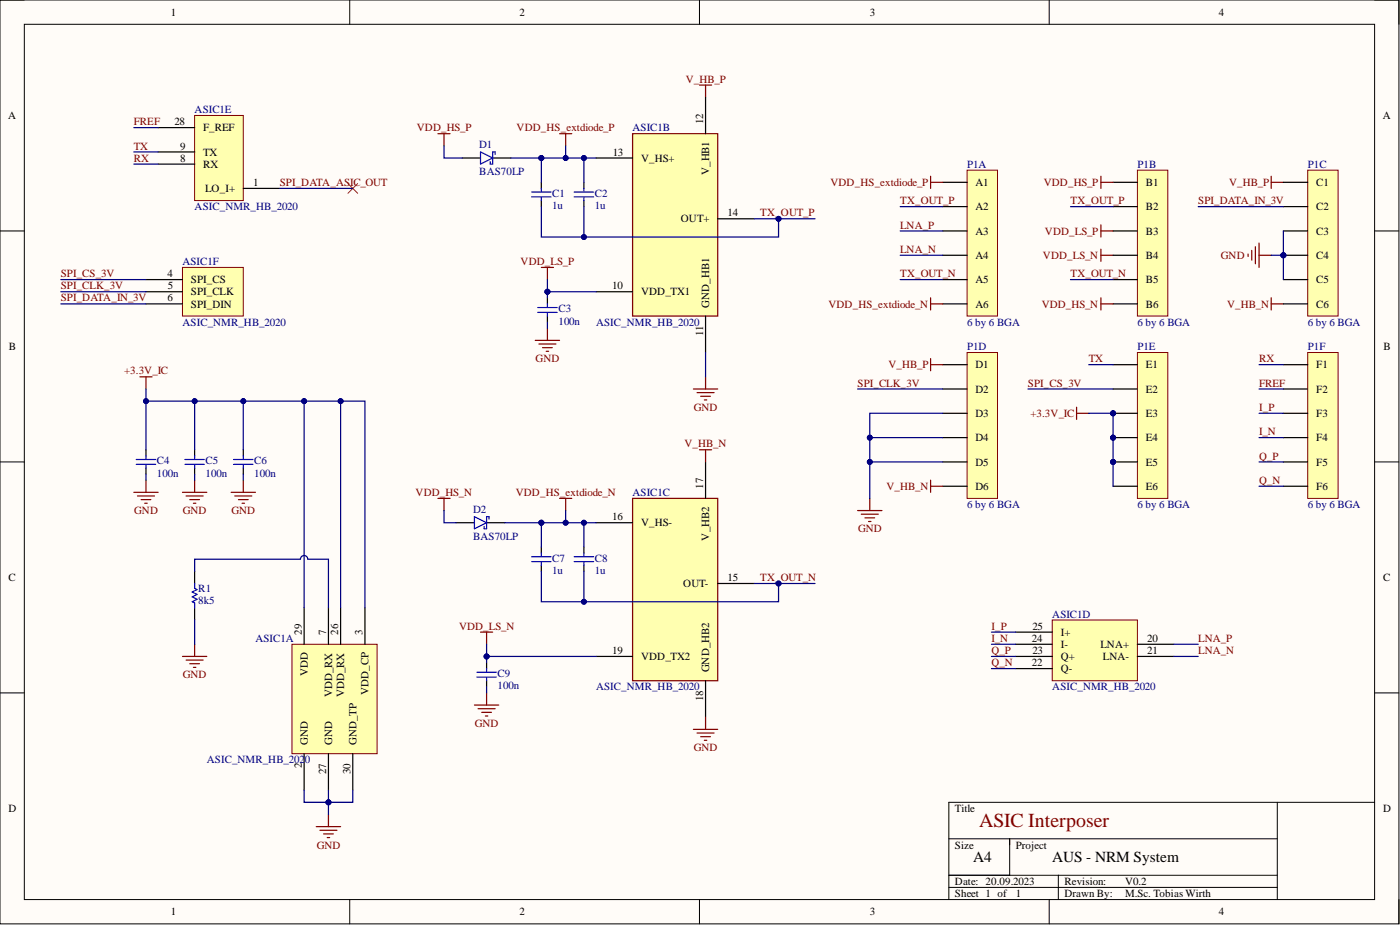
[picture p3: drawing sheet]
<svg xmlns="http://www.w3.org/2000/svg" width="292mm" height="193mm" viewBox="0 0 292 193" stroke-linecap="round" stroke-linejoin="round" font-family="sans-serif">
<defs><g id="words">
<text font-size="4.1" fill="#800000" x="204.3" y="172.5">ASIC Interposer</text>
<g font-size="3.2">
<text x="203" y="179.9">A4</text>
<text x="219.5" y="179.9">AUS - NRM System</text>
</g>
<g font-size="2.3">
<text x="35.6" y="3.3">1</text>
<text x="108.4" y="3.3">2</text>
<text x="181.5" y="3.3">3</text>
<text x="254.3" y="3.3">4</text>
<text x="1.7" y="24.8">A</text>
<text x="36.4" y="26.1">28</text>
<text x="42.4" y="27.4">F_REF</text>
<text x="146.7" y="25.9" transform="rotate(-90 146.7 25.9)">12</text>
<text x="288.5" y="24.8">A</text>
<text x="37.6" y="33.7">8</text>
<text x="37.6" y="31.2">9</text>
<text x="42.4" y="35">RX</text>
<text x="42.4" y="32.5">TX</text>
<text x="127.8" y="32.5">13</text>
<text x="133.8" y="33.7">V_HS+</text>
<text x="42.8" y="40.1">LO_I+</text>
<text x="52.8" y="38.8">1</text>
<text x="148" y="36.5" transform="rotate(-90 148 36.5)">V_HB1</text>
<text x="203.6" y="38.8">A1</text>
<text x="239.1" y="38.8">B1</text>
<text x="274.6" y="38.8">C1</text>
<text x="142" y="46.4">OUT+</text>
<text x="151.8" y="45.1">14</text>
<text x="203.6" y="43.9">A2</text>
<text x="239.1" y="43.9">B2</text>
<text x="274.6" y="43.9">C2</text>
<text x="203.6" y="48.9">A3</text>
<text x="239.1" y="48.9">B3</text>
<text x="274.6" y="48.9">C3</text>
<text x="34.9" y="57.8">4</text>
<text x="39.8" y="59.1">SPI_CS</text>
<text x="203.6" y="54">A4</text>
<text x="203.6" y="59.1">A5</text>
<text x="239.1" y="54">B4</text>
<text x="239.1" y="59.1">B5</text>
<text x="274.6" y="54">C4</text>
<text x="274.6" y="59.1">C5</text>
<text x="34.9" y="62.9">6</text>
<text x="35" y="60.4">5</text>
<text x="39.8" y="61.6">SPI_CLK</text>
<text x="39.8" y="64.2">SPI_DIN</text>
<text x="127.7" y="60.4">10</text>
<text x="133.8" y="61.6">VDD_TX1</text>
<text x="148" y="64.2" transform="rotate(-90 148 64.2)">GND_HB1</text>
<text x="203.6" y="64.2">A6</text>
<text x="239.1" y="64.2">B6</text>
<text x="274.6" y="64.2">C6</text>
<text x="146.7" y="70" transform="rotate(-90 146.7 70)">11</text>
<text x="1.9" y="73">B</text>
<text x="203.6" y="76.8">D1</text>
<text x="239.1" y="76.8">E1</text>
<text x="274.6" y="76.8">F1</text>
<text x="288.7" y="73">B</text>
<text x="203.6" y="81.9">D2</text>
<text x="239.1" y="81.9">E2</text>
<text x="274.6" y="81.9">F2</text>
<text x="203.6" y="87">D3</text>
<text x="239.1" y="87">E3</text>
<text x="274.6" y="87">F3</text>
<text x="203.6" y="92.1">D4</text>
<text x="239.1" y="92.1">E4</text>
<text x="274.6" y="92.1">F4</text>
<text x="146.7" y="101.9" transform="rotate(-90 146.7 101.9)">17</text>
<text x="203.6" y="97.1">D5</text>
<text x="239.1" y="97.1">E5</text>
<text x="274.6" y="97.1">F5</text>
<text x="203.6" y="102.2">D6</text>
<text x="239.1" y="102.2">E6</text>
<text x="274.6" y="102.2">F6</text>
<text x="127.7" y="108.5">16</text>
<text x="133.8" y="109.8">V_HS-</text>
<text x="148" y="112.8" transform="rotate(-90 148 112.8)">V_HB2</text>
<text x="1.8" y="121.2">C</text>
<text x="142.6" y="122.5">OUT-</text>
<text x="151.8" y="121.2">15</text>
<text x="288.6" y="121.2">C</text>
<text x="215.4" y="131.4">25</text>
<text x="62.9" y="132.4" transform="rotate(-90 62.9 132.4)">29</text>
<text x="68" y="132.4" transform="rotate(-90 68 132.4)">7</text>
<text x="70.6" y="132.4" transform="rotate(-90 70.6 132.4)">26</text>
<text x="75.6" y="132.4" transform="rotate(-90 75.6 132.4)">3</text>
<text x="127.7" y="136.4">19</text>
<text x="133.8" y="137.7">VDD_TX2</text>
<text x="215.3" y="133.9">24</text>
<text x="215.4" y="136.4">23</text>
<text x="221.3" y="137.7">Q+</text>
<text x="221.3" y="135.2">I-</text>
<text x="221.3" y="132.6">I+</text>
<text x="229.6" y="135.2">LNA+</text>
<text x="230.1" y="137.7">LNA-</text>
<text x="239.3" y="133.9">20</text>
<text x="239.3" y="136.4">21</text>
<text x="64.2" y="141.1" transform="rotate(-90 64.2 141.1)">VDD</text>
<text x="148" y="140.2" transform="rotate(-90 148 140.2)">GND_HB2</text>
<text x="215.3" y="139">22</text>
<text x="221.3" y="140.2">Q-</text>
<text x="69.3" y="145.5" transform="rotate(-90 69.3 145.5)">VDD_RX</text>
<text x="71.8" y="145.5" transform="rotate(-90 71.8 145.5)">VDD_RX</text>
<text x="76.9" y="145" transform="rotate(-90 76.9 145)">VDD_CP</text>
<text x="146.7" y="146.2" transform="rotate(-90 146.7 146.2)">18</text>
<text x="64.2" y="155.5" transform="rotate(-90 64.2 155.5)">GND</text>
<text x="69.3" y="155.5" transform="rotate(-90 69.3 155.5)">GND</text>
<text x="74.4" y="155.5" transform="rotate(-90 74.4 155.5)">GND_TP</text>
<text x="62.9" y="160.3" transform="rotate(-90 62.9 160.3)">2</text>
<text x="68" y="161.5" transform="rotate(-90 68 161.5)">27</text>
<text x="73.1" y="161.5" transform="rotate(-90 73.1 161.5)">30</text>
<text x="1.8" y="169.4">D</text>
<text x="199.2" y="169.4">Title</text>
<text x="288.6" y="169.4">D</text>
<text x="199.2" y="177">Size</text>
<text x="211.9" y="177">Project</text>
<text x="199.2" y="184.6">Date: 20.09.2023</text>
<text x="222.1" y="184.6">Revision:</text>
<text x="234.8" y="184.6">V0.2</text>
<text x="35.6" y="191">1</text>
<text x="108.4" y="191">2</text>
<text x="181.5" y="191">3</text>
<text x="199.2" y="187.2">Sheet 1 of</text>
<text x="211.9" y="187.2">1</text>
<text x="222.1" y="187.2">Drawn By:</text>
<text x="234.8" y="187.2">M.Sc. Tobias Wirth</text>
<text x="254.3" y="191">4</text>
</g>
<g font-size="2.3" fill="#800000">
<text x="143.1" y="17.2">V_HB_P</text>
<text x="27.9" y="26.1">FREF</text>
<text x="87" y="27.4">VDD_HS_P</text>
<text x="107.8" y="27.4">VDD_HS_extdiode_P</text>
<text x="27.9" y="33.7">RX</text>
<text x="27.9" y="31.2">TX</text>
<text x="58.4" y="38.8">SPI_DATA_ASIC_OUT</text>
<text x="173.3" y="38.8">VDD_HS_extdiode_P</text>
<text x="217.8" y="38.8">VDD_HS_P</text>
<text x="256.4" y="38.8">V_HB_P</text>
<text x="158.6" y="45.1">TX_OUT_P</text>
<text x="187.8" y="47.7">LNA_P</text>
<text x="187.8" y="42.6">TX_OUT_P</text>
<text x="223.4" y="42.6">TX_OUT_P</text>
<text x="250" y="42.6">SPI_DATA_IN_3V</text>
<text x="187.8" y="52.7">LNA_N</text>
<text x="218" y="48.9">VDD_LS_P</text>
<text x="12.7" y="57.8">SPI_CS_3V</text>
<text x="108.6" y="55.3">VDD_LS_P</text>
<text x="187.8" y="57.8">TX_OUT_N</text>
<text x="217.6" y="54">VDD_LS_N</text>
<text x="223.4" y="57.8">TX_OUT_N</text>
<text x="254.7" y="54">GND</text>
<text x="12.7" y="60.4">SPI_CLK_3V</text>
<text x="12.7" y="62.9">SPI_DATA_IN_3V</text>
<text x="172.8" y="64.2">VDD_HS_extdiode_N</text>
<text x="217.3" y="64.2">VDD_HS_N</text>
<text x="256" y="64.2">V_HB_N</text>
<text x="111.8" y="75.6">GND</text>
<text x="185.4" y="76.8">V_HB_P</text>
<text x="227.2" y="75.6">TX</text>
<text x="262.7" y="75.6">RX</text>
<text x="25.9" y="78.1">+3.3V_IC</text>
<text x="178.9" y="80.6">SPI_CLK_3V</text>
<text x="214.5" y="80.6">SPI_CS_3V</text>
<text x="262.7" y="80.6">FREF</text>
<text x="144.8" y="85.7">GND</text>
<text x="215" y="87">+3.3V_IC</text>
<text x="262.7" y="85.7">I_P</text>
<text x="142.8" y="93.3">V_HB_N</text>
<text x="262.7" y="90.8">I_N</text>
<text x="262.7" y="95.9">Q_P</text>
<text x="262.7" y="100.9">Q_N</text>
<text x="28" y="107.3">GND</text>
<text x="38.2" y="107.3">GND</text>
<text x="48.3" y="107.3">GND</text>
<text x="86.7" y="103.5">VDD_HS_N</text>
<text x="107.6" y="103.5">VDD_HS_extdiode_N</text>
<text x="184.9" y="102.2">V_HB_N</text>
<text x="179" y="111.1">GND</text>
<text x="158.6" y="121.2">TX_OUT_N</text>
<text x="95.8" y="131.4">VDD_LS_N</text>
<text x="206.9" y="131.4">I_P</text>
<text x="206.9" y="133.9">I_N</text>
<text x="206.9" y="136.4">Q_P</text>
<text x="250" y="133.9">LNA_P</text>
<text x="250" y="136.4">LNA_N</text>
<text x="38.2" y="141.5">GND</text>
<text x="206.9" y="139">Q_N</text>
<text x="99.1" y="151.7">GND</text>
<text x="144.8" y="156.7">GND</text>
<text x="66.1" y="177">GND</text>
</g>
<g font-size="2.3" fill="#000080">
<text x="40.6" y="23.6">ASIC1E</text>
<text x="132" y="27.4">ASIC1B</text>
<text x="100" y="30.9">D1</text>
<text x="201.8" y="35">P1A</text>
<text x="237.3" y="35">P1B</text>
<text x="272.8" y="35">P1C</text>
<text x="100" y="36.5">BAS70LP</text>
<text x="115.2" y="41.1">C1</text>
<text x="124.1" y="41.1">C2</text>
<text x="40.6" y="43.9">ASIC_NMR_HB_2020</text>
<text x="115.2" y="43.6">1u</text>
<text x="124.1" y="43.6">1u</text>
<text x="38.1" y="55.3">ASIC1F</text>
<text x="116.5" y="65.2">C3</text>
<text x="38.1" y="68">ASIC_NMR_HB_2020</text>
<text x="116.5" y="67.7">100n</text>
<text x="124.4" y="68">ASIC_NMR_HB_2020</text>
<text x="201.8" y="68">6 by 6 BGA</text>
<text x="237.3" y="68">6 by 6 BGA</text>
<text x="272.8" y="68">6 by 6 BGA</text>
<text x="201.8" y="73">P1D</text>
<text x="237.3" y="73">P1E</text>
<text x="272.8" y="73">P1F</text>
<text x="32.7" y="96.9">C4</text>
<text x="32.7" y="99.4">100n</text>
<text x="42.9" y="96.9">C5</text>
<text x="42.9" y="99.4">100n</text>
<text x="53" y="96.9">C6</text>
<text x="53" y="99.4">100n</text>
<text x="98.7" y="107">D2</text>
<text x="132" y="103.5">ASIC1C</text>
<text x="201.8" y="106">6 by 6 BGA</text>
<text x="237.3" y="106">6 by 6 BGA</text>
<text x="272.8" y="106">6 by 6 BGA</text>
<text x="98.7" y="112.6">BAS70LP</text>
<text x="115.2" y="117.2">C7</text>
<text x="115.2" y="119.7">1u</text>
<text x="124.1" y="117.2">C8</text>
<text x="124.1" y="119.7">1u</text>
<text x="41.4" y="123.5">R1</text>
<text x="41.4" y="126">8k5</text>
<text x="219.5" y="128.8">ASIC1D</text>
<text x="53.3" y="133.9">ASIC1A</text>
<text x="103.8" y="141.3">C9</text>
<text x="103.8" y="143.8">100n</text>
<text x="124.4" y="144">ASIC_NMR_HB_2020</text>
<text x="219.5" y="144">ASIC_NMR_HB_2020</text>
<text x="43.1" y="159.3">ASIC_NMR_HB_202</text>
<text x="63.6" y="159.3">0</text>
</g>
</g></defs>
<path d="M0 0h291.9v192.7h-291.9z" fill-rule="evenodd" fill="#fffcf8"/>
<path d="M0 0h291.9v192.7h-291.9z" fill="none" stroke="#000" stroke-width=".21"/>
<path d="M5.1 5.1h281.7v182.6h-281.7z" fill-rule="evenodd" fill="#fffcf8"/>
<g fill="none" stroke="#000" stroke-width=".21">
<path d="M0 0h5.1M73 0v5.1M145.9 0v5.1M218.9 0v5.1M286.8 0h5.1v5.1M5.1 5.1h281.7v182.6h-281.7zM0 48.2h5.1M286.8 48.2h5.1M0 96.4h5.1M286.8 96.4h5.1M0 144.6h5.1M286.8 144.6h5.1"/>
<path d="M198 175h68.5M210.7 175v7.6M266.5 167.4v20.3M286.8 167.4h-88.8v20.3M73 187.7v5M145.9 187.7v5M198 182.6h68.5M198 185.1h68.5M218.9 187.7v5M220.8 182.6v5.1M291.9 187.7v5"/>
</g>
<path d="M145.9 17.7h2.6M147.2 17.7v2.6M29.2 78.6h2.5M30.5 78.6v2.5" fill="none" stroke="#800000" stroke-width=".25"/>
<path d="M60.9 134.4h17.8v22.8h-17.8z" fill-rule="evenodd" fill="#ffffb0"/>
<path d="M60.9 134.4h17.8v22.8h-17.8z" fill="none" stroke="#800000" stroke-width=".21"/>
<path d="M63.5 126.8v7.6M68.5 126.8v7.6M71.1 126.8v7.6M76.1 126.8v7.6M63.5 157.2v7.6M68.5 157.2v7.6M73.6 157.2v7.6" fill="none" stroke="#000" stroke-width=".25"/>
<path d="M132 27.9h17.7v38h-17.7z" fill-rule="evenodd" fill="#ffffb0"/>
<path d="M132 27.9h17.7v38h-17.7z" fill="none" stroke="#800000" stroke-width=".25"/>
<path d="M124.4 33h7.6M147.2 20.3v7.6M149.7 45.6h7.7M124.4 60.9h7.6M147.2 65.9v7.6" fill="none" stroke="#000" stroke-width=".25"/>
<path d="M132 104h17.7v38h-17.7z" fill-rule="evenodd" fill="#ffffb0"/>
<path d="M132 104h17.7v38h-17.7z" fill="none" stroke="#800000" stroke-width=".25"/>
<path d="M147.2 96.4v7.6M124.4 109h7.6M124.4 136.9h7.6M149.7 121.7h7.7M147.2 142v7.6" fill="none" stroke="#000" stroke-width=".25"/>
<path d="M219.5 129.3h17.8v12.7h-17.8z" fill-rule="evenodd" fill="#ffffb0"/>
<path d="M219.5 129.3h17.8v12.7h-17.8z" fill="none" stroke="#800000" stroke-width=".21"/>
<path d="M211.9 134.4h7.6M211.9 136.9h7.6M211.9 139.5h7.6M211.9 131.9h7.6M237.3 134.4h7.6M237.3 136.9h7.6" fill="none" stroke="#000" stroke-width=".25"/>
<path d="M40.6 24.1h10.2v17.7h-10.2z" fill-rule="evenodd" fill="#ffffb0"/>
<path d="M40.6 24.1h10.2v17.7h-10.2z" fill="none" stroke="#800000" stroke-width=".21"/>
<path d="M33 34.2h7.6M33 31.7h7.6M33 26.6h7.6M50.8 39.3h7.6" fill="none" stroke="#000" stroke-width=".25"/>
<path d="M38.1 55.8h12.7v10.1h-12.7z" fill-rule="evenodd" fill="#ffffb0"/>
<path d="M38.1 55.8h12.7v10.1h-12.7z" fill="none" stroke="#800000" stroke-width=".21"/>
<g fill="none" stroke="#000" stroke-width=".25">
<path d="M30.5 58.3h7.6M30.5 60.9h7.6M30.5 63.4h7.6M114.2 62.1v1.3M114.2 65.9v1.3M30.5 93.8v1.3M30.5 97.6v1.3M40.6 93.8v1.3M40.6 97.6v1.3M50.8 93.8v1.3M50.8 97.6v1.3M101.5 138.2v1.3"/>
<path d="M101.5 142v1.3"/>
</g>
<g fill="none" stroke="#800000" stroke-width=".25">
<path d="M265.2 36.8v2.5M265.2 38h2.6M112.9 55.8h2.6M114.2 55.8v2.5M229.7 46.9v2.5M229.7 52v2.5M229.7 53.3h2.5M229.7 48.2h2.5M260.4 53v.5M261.2 52.2v2.1M261.9 51.5v3.5M262.7 53.3h2.5"/>
<path d="M262.7 50.7v5.1M111.7 71h5.1M112.4 71.8h3.6M113.2 72.5h2M114 73.3h.5M114.2 68.5v2.5M147.2 78.6v2.5M265.2 62.1v2.6M265.2 63.4h2.6M144.7 81.1h5M145.4 81.9h3.6M145.9 93.8h2.6"/>
<path d="M146.2 82.7h2M147 83.4h.5M147.2 93.8v2.6M224.6 85v2.5M224.6 86.2h2.6M27.9 102.7h5.1M28.7 103.5h3.5M29.4 104.2h2.1M30.2 105h.5M30.5 100.2v2.5M38.1 102.7h5M38.8 103.5h3.6"/>
<path d="M39.6 104.2h2M40.4 105h.5M40.6 100.2v2.5M48.2 102.7h5.1M49 103.5h3.5M49.7 104.2h2.1M50.5 105h.5M50.8 100.2v2.5M91.4 104h2.5M92.6 104v2.5M178.9 106.5h5.1M179.7 107.3h3.5"/>
<path d="M180.5 108h2M181.2 108.8h.5M181.5 104v2.5M100.3 131.9h2.5M101.5 131.9v2.5M99 147.1h5.1M99.7 147.8h3.6M100.5 148.6h2M101.3 149.4h.5M101.5 144.6v2.5M144.7 152.2h5M145.4 152.9h3.6"/>
<path d="M146.2 153.7h2M147 154.4h.5M147.2 149.6v2.6M66 172.4h5.1M66.8 173.2h3.5M67.5 174h2M68.3 174.7h.5M68.5 169.9v2.5"/>
</g>
<g fill="none" stroke="#00f" stroke-width=".25">
<path d="M112.2 64.2h4M112.2 65.2h4M114.2 63.4v.6M114.2 65.3v.6M28.4 95.9h4.1M28.4 96.9h4.1M30.5 95.1v.6M30.5 97v.6M38.6 95.9h4M38.6 96.9h4M40.6 95.1v.6M40.6 97v.6"/>
<path d="M48.7 95.9h4.1M48.7 96.9h4.1M50.8 95.1v.6M50.8 97v.6M101.5 139.5v.6M99.5 140.2h4.1M99.5 141.3h4.1M101.5 141.4v.6"/>
</g>
<path d="M201.8 35.5h6.3v30.4h-6.3z" fill-rule="evenodd" fill="#ffffb0"/>
<path d="M201.8 35.5h6.3v30.4h-6.3z" fill="none" stroke="#800000" stroke-width=".21"/>
<path d="M196.7 38h5.1M196.7 43.1h5.1M196.7 48.2h5.1M196.7 53.3h5.1M196.7 58.3h5.1M196.7 63.4h5.1" fill="none" stroke="#000" stroke-width=".25"/>
<path d="M237.3 35.5h6.4v30.4h-6.4z" fill-rule="evenodd" fill="#ffffb0"/>
<path d="M237.3 35.5h6.4v30.4h-6.4z" fill="none" stroke="#800000" stroke-width=".21"/>
<path d="M232.2 38h5.1M232.2 43.1h5.1M232.2 48.2h5.1M232.2 53.3h5.1M232.2 58.3h5.1M232.2 63.4h5.1" fill="none" stroke="#000" stroke-width=".25"/>
<circle cx="267.8" cy="53.3" r=".51" fill="#000080"/>
<circle cx="267.8" cy="53.3" r=".51" fill="none" stroke="#000080" stroke-width=".21"/>
<path d="M272.8 35.5h6.4v30.4h-6.4z" fill-rule="evenodd" fill="#ffffb0"/>
<path d="M272.8 35.5h6.4v30.4h-6.4z" fill="none" stroke="#800000" stroke-width=".21"/>
<path d="M267.8 38h5M267.8 43.1h5M267.8 48.2h5M267.8 53.3h5" fill="none" stroke="#000" stroke-width=".25"/>
<circle cx="267.8" cy="53.3" r=".51" fill="#000080"/>
<circle cx="267.8" cy="53.3" r=".51" fill="none" stroke="#000080" stroke-width=".21"/>
<path d="M267.8 58.3h5M267.8 63.4h5" fill="none" stroke="#000" stroke-width=".25"/>
<path d="M201.8 73.5h6.3v30.5h-6.3z" fill-rule="evenodd" fill="#ffffb0"/>
<path d="M201.8 73.5h6.3v30.5h-6.3z" fill="none" stroke="#800000" stroke-width=".21"/>
<path d="M196.7 76.1h5.1M196.7 81.1h5.1M196.7 86.2h5.1M196.7 91.3h5.1M196.7 96.4h5.1M196.7 101.4h5.1" fill="none" stroke="#000" stroke-width=".25"/>
<circle cx="232.2" cy="86.2" r=".51" fill="#000080"/>
<circle cx="232.2" cy="86.2" r=".51" fill="none" stroke="#000080" stroke-width=".21"/>
<circle cx="232.2" cy="91.3" r=".51" fill="#000080"/>
<circle cx="232.2" cy="91.3" r=".51" fill="none" stroke="#000080" stroke-width=".21"/>
<circle cx="232.2" cy="96.4" r=".51" fill="#000080"/>
<circle cx="232.2" cy="96.4" r=".51" fill="none" stroke="#000080" stroke-width=".21"/>
<path d="M237.3 73.5h6.4v30.5h-6.4z" fill-rule="evenodd" fill="#ffffb0"/>
<path d="M237.3 73.5h6.4v30.5h-6.4z" fill="none" stroke="#800000" stroke-width=".21"/>
<path d="M232.2 76.1h5.1M232.2 81.1h5.1M232.2 86.2h5.1" fill="none" stroke="#000" stroke-width=".25"/>
<circle cx="232.2" cy="86.2" r=".51" fill="#000080"/>
<circle cx="232.2" cy="86.2" r=".51" fill="none" stroke="#000080" stroke-width=".21"/>
<path d="M232.2 91.3h5.1" fill="none" stroke="#000" stroke-width=".25"/>
<circle cx="232.2" cy="91.3" r=".51" fill="#000080"/>
<circle cx="232.2" cy="91.3" r=".51" fill="none" stroke="#000080" stroke-width=".21"/>
<path d="M232.2 96.4h5.1" fill="none" stroke="#000" stroke-width=".25"/>
<circle cx="232.2" cy="96.4" r=".51" fill="#000080"/>
<circle cx="232.2" cy="96.4" r=".51" fill="none" stroke="#000080" stroke-width=".21"/>
<path d="M232.2 101.4h5.1" fill="none" stroke="#000" stroke-width=".25"/>
<path d="M272.8 73.5h6.4v30.5h-6.4z" fill-rule="evenodd" fill="#ffffb0"/>
<path d="M272.8 73.5h6.4v30.5h-6.4z" fill="none" stroke="#800000" stroke-width=".21"/>
<g fill="none" stroke="#000" stroke-width=".25">
<path d="M96.4 33h3.9M102.8 33h3.8M112.9 38v1.3M121.8 38v1.3M112.9 41.8v1.3M121.8 41.8v1.3M267.8 76.1h5M267.8 81.1h5M267.8 86.2h5M267.8 91.3h5M267.8 96.4h5M40.6 119.2v2.5"/>
<path d="M95.2 109h3.8M101.5 109h3.8M112.9 114.1v1.3M112.9 117.9v1.3M121.8 114.1v1.3M121.8 117.9v1.3M267.8 101.4h5M40.6 126.8v2.5"/>
</g>
<g fill="none" stroke="#00f" stroke-width=".25">
<path d="M100.3 31.7l2.5 1.3-2.5 1.2zM103.3 32.2v-.5h-.5v2.5h-.5v-.5M112.9 39.3v.6M121.8 39.3v.6M110.9 40.1h4.1M110.9 41.1h4.1M112.9 41.2v.6M119.8 40.1h4.1M119.8 41.1h4.1M121.8 41.2v.6M99 107.8l2.5 1.2-2.5 1.3zM102 108.3v-.5h-.5v2.5h-.5v-.5"/>
<path d="M110.9 116.1h4.1M110.9 117.2h4.1M112.9 115.4v.6M112.9 117.3v.6M119.8 116.1h4.1M119.8 117.2h4.1M121.8 115.4v.6M121.8 117.3v.6M40.6 121.7v1l.5 .3-1 .5 1 .5-1 .5 1 .5-1 .5 .5 .3v1"/>
</g>
<path d="M72.6 38.3l2 2M74.6 38.3l-2 2" fill="none" stroke="#f00" stroke-width=".21"/>
<g fill="none" stroke="#800000" stroke-width=".25">
<path d="M91.4 27.9h2.5M92.6 27.9v2.5M116.8 27.9h2.5M118 27.9v2.5M194.2 36.8v2.5M194.2 38h2.5M229.7 36.8v2.5M229.7 38h2.5M194.2 62.1v2.6M194.2 74.8v2.5M194.2 76.1h2.5M194.2 63.4h2.5"/>
<path d="M229.7 62.1v2.6M229.7 63.4h2.5M116.8 104h2.5M118 104v2.5M194.2 100.2v2.5M194.2 101.4h2.5M38.1 136.9h5M38.8 137.7h3.6M39.6 138.5h2M40.4 139.2h.5M40.6 134.4v2.5"/>
</g>
<path d="M63.5 164.8v2.6h5" fill="none" stroke="#000080" stroke-width=".25"/>
<circle cx="68.5" cy="167.4" r=".51" fill="#000080"/>
<circle cx="68.5" cy="167.4" r=".51" fill="none" stroke="#000080" stroke-width=".21"/>
<path d="M73.6 164.8v2.6h-5.1" fill="none" stroke="#000080" stroke-width=".25"/>
<circle cx="68.5" cy="167.4" r=".51" fill="#000080"/>
<circle cx="68.5" cy="167.4" r=".51" fill="none" stroke="#000080" stroke-width=".21"/>
<path d="M27.9 34.2h5.1M27.9 31.7h5.1M27.9 26.6h5.1M12.7 58.3h17.8M12.7 63.4h17.8M12.7 60.9h17.8M114.2 67.2v1.3M147.2 73.5v5.1M68.5 164.8v5.1" fill="none" stroke="#000080" stroke-width=".25"/>
<circle cx="68.5" cy="167.4" r=".51" fill="#000080"/>
<circle cx="68.5" cy="167.4" r=".51" fill="none" stroke="#000080" stroke-width=".21"/>
<g fill="none" stroke="#000080" stroke-width=".25">
<path d="M58.4 39.3h15.2M157.4 45.6h12.7M187.8 48.2h8.9M187.8 53.3h8.9M262.7 86.2h5.1M262.7 91.3h5.1M262.7 96.4h5.1M262.7 101.4h5.1M206.9 131.9h5M206.9 134.4h5M206.9 136.9h5M206.9 139.5h5"/>
<path d="M244.9 134.4h5.1M244.9 136.9h5.1"/>
</g>
<circle cx="162.4" cy="45.6" r=".51" fill="#000080"/>
<circle cx="162.4" cy="45.6" r=".51" fill="none" stroke="#000080" stroke-width=".21"/>
<path d="M114.2 58.3v2.6" fill="none" stroke="#000080" stroke-width=".25"/>
<circle cx="114.2" cy="60.9" r=".51" fill="#000080"/>
<circle cx="114.2" cy="60.9" r=".51" fill="none" stroke="#000080" stroke-width=".21"/>
<path d="M114.2 60.9h10.2" fill="none" stroke="#000080" stroke-width=".25"/>
<circle cx="114.2" cy="60.9" r=".51" fill="#000080"/>
<circle cx="114.2" cy="60.9" r=".51" fill="none" stroke="#000080" stroke-width=".21"/>
<path d="M114.2 60.9v1.2" fill="none" stroke="#000080" stroke-width=".25"/>
<circle cx="114.2" cy="60.9" r=".51" fill="#000080"/>
<circle cx="114.2" cy="60.9" r=".51" fill="none" stroke="#000080" stroke-width=".21"/>
<path d="M101.5 134.4v2.5M101.5 143.3v1.3" fill="none" stroke="#000080" stroke-width=".25"/>
<circle cx="101.5" cy="136.9" r=".51" fill="#000080"/>
<circle cx="101.5" cy="136.9" r=".51" fill="none" stroke="#000080" stroke-width=".21"/>
<path d="M101.5 136.9h22.9" fill="none" stroke="#000080" stroke-width=".25"/>
<circle cx="101.5" cy="136.9" r=".51" fill="#000080"/>
<circle cx="101.5" cy="136.9" r=".51" fill="none" stroke="#000080" stroke-width=".21"/>
<path d="M101.5 136.9v1.3" fill="none" stroke="#000080" stroke-width=".25"/>
<circle cx="101.5" cy="136.9" r=".51" fill="#000080"/>
<circle cx="101.5" cy="136.9" r=".51" fill="none" stroke="#000080" stroke-width=".21"/>
<path d="M30.5 98.9v1.3M40.6 83.7v10.1M40.6 98.9v1.3M50.8 98.9v1.3" fill="none" stroke="#000080" stroke-width=".25"/>
<circle cx="40.6" cy="83.7" r=".51" fill="#000080"/>
<circle cx="40.6" cy="83.7" r=".51" fill="none" stroke="#000080" stroke-width=".21"/>
<path d="M50.8 83.7v10.1" fill="none" stroke="#000080" stroke-width=".25"/>
<circle cx="50.8" cy="83.7" r=".51" fill="#000080"/>
<circle cx="50.8" cy="83.7" r=".51" fill="none" stroke="#000080" stroke-width=".21"/>
<path d="M187.8 43.1h8.9M187.8 58.3h8.9M223.4 43.1h8.8M223.4 58.3h8.8M250 43.1h17.8M267.8 48.2v10.1" fill="none" stroke="#000080" stroke-width=".25"/>
<circle cx="267.8" cy="53.3" r=".51" fill="#000080"/>
<circle cx="267.8" cy="53.3" r=".51" fill="none" stroke="#000080" stroke-width=".21"/>
<path d="M265.2 53.3h2.6" fill="none" stroke="#000080" stroke-width=".25"/>
<circle cx="267.8" cy="53.3" r=".51" fill="#000080"/>
<circle cx="267.8" cy="53.3" r=".51" fill="none" stroke="#000080" stroke-width=".21"/>
<path d="M178.9 81.1h17.8M181.5 91.3h15.2M214.5 81.1h17.7" fill="none" stroke="#000080" stroke-width=".25"/>
<circle cx="181.5" cy="91.3" r=".51" fill="#000080"/>
<circle cx="181.5" cy="91.3" r=".51" fill="none" stroke="#000080" stroke-width=".21"/>
<path d="M181.5 96.4h15.2" fill="none" stroke="#000080" stroke-width=".25"/>
<circle cx="181.5" cy="96.4" r=".51" fill="#000080"/>
<circle cx="181.5" cy="96.4" r=".51" fill="none" stroke="#000080" stroke-width=".21"/>
<path d="M227.2 86.2h5v15.2" fill="none" stroke="#000080" stroke-width=".25"/>
<circle cx="232.2" cy="96.4" r=".51" fill="#000080"/>
<circle cx="232.2" cy="96.4" r=".51" fill="none" stroke="#000080" stroke-width=".21"/>
<circle cx="232.2" cy="91.3" r=".51" fill="#000080"/>
<circle cx="232.2" cy="91.3" r=".51" fill="none" stroke="#000080" stroke-width=".21"/>
<circle cx="232.2" cy="86.2" r=".51" fill="#000080"/>
<circle cx="232.2" cy="86.2" r=".51" fill="none" stroke="#000080" stroke-width=".21"/>
<path d="M63.5 83.7v43.1" fill="none" stroke="#000080" stroke-width=".25"/>
<circle cx="63.5" cy="83.7" r=".51" fill="#000080"/>
<circle cx="63.5" cy="83.7" r=".51" fill="none" stroke="#000080" stroke-width=".21"/>
<path d="M71.1 83.7v43.1" fill="none" stroke="#000080" stroke-width=".25"/>
<circle cx="71.1" cy="83.7" r=".51" fill="#000080"/>
<circle cx="71.1" cy="83.7" r=".51" fill="none" stroke="#000080" stroke-width=".21"/>
<path d="M121.8 119.2v6.3" fill="none" stroke="#000080" stroke-width=".25"/>
<circle cx="121.8" cy="125.5" r=".51" fill="#000080"/>
<circle cx="121.8" cy="125.5" r=".51" fill="none" stroke="#000080" stroke-width=".21"/>
<path d="M157.4 121.7h12.7" fill="none" stroke="#000080" stroke-width=".25"/>
<circle cx="162.4" cy="121.7" r=".51" fill="#000080"/>
<circle cx="162.4" cy="121.7" r=".51" fill="none" stroke="#000080" stroke-width=".21"/>
<path d="M112.9 119.2v6.3h49.5v-3.8" fill="none" stroke="#000080" stroke-width=".25"/>
<circle cx="162.4" cy="121.7" r=".51" fill="#000080"/>
<circle cx="162.4" cy="121.7" r=".51" fill="none" stroke="#000080" stroke-width=".21"/>
<circle cx="121.8" cy="125.5" r=".51" fill="#000080"/>
<circle cx="121.8" cy="125.5" r=".51" fill="none" stroke="#000080" stroke-width=".21"/>
<path d="M227.2 76.1h5M262.7 76.1h5.1M196.7 86.2h-15.2v17.8M262.7 81.1h5.1" fill="none" stroke="#000080" stroke-width=".25"/>
<circle cx="181.5" cy="96.4" r=".51" fill="#000080"/>
<circle cx="181.5" cy="96.4" r=".51" fill="none" stroke="#000080" stroke-width=".21"/>
<circle cx="181.5" cy="91.3" r=".51" fill="#000080"/>
<circle cx="181.5" cy="91.3" r=".51" fill="none" stroke="#000080" stroke-width=".21"/>
<path d="M112.9 109v5.1" fill="none" stroke="#000080" stroke-width=".25"/>
<circle cx="112.9" cy="109" r=".51" fill="#000080"/>
<circle cx="112.9" cy="109" r=".51" fill="none" stroke="#000080" stroke-width=".21"/>
<path d="M121.8 109v5.1" fill="none" stroke="#000080" stroke-width=".25"/>
<circle cx="121.8" cy="109" r=".51" fill="#000080"/>
<circle cx="121.8" cy="109" r=".51" fill="none" stroke="#000080" stroke-width=".21"/>
<path d="M121.8 43.1v6.3" fill="none" stroke="#000080" stroke-width=".25"/>
<circle cx="121.8" cy="49.4" r=".51" fill="#000080"/>
<circle cx="121.8" cy="49.4" r=".51" fill="none" stroke="#000080" stroke-width=".21"/>
<path d="M112.9 43.1v6.3h49.5v-3.8" fill="none" stroke="#000080" stroke-width=".25"/>
<circle cx="162.4" cy="45.6" r=".51" fill="#000080"/>
<circle cx="162.4" cy="45.6" r=".51" fill="none" stroke="#000080" stroke-width=".21"/>
<circle cx="121.8" cy="49.4" r=".51" fill="#000080"/>
<circle cx="121.8" cy="49.4" r=".51" fill="none" stroke="#000080" stroke-width=".21"/>
<path d="M112.9 33v5" fill="none" stroke="#000080" stroke-width=".25"/>
<circle cx="112.9" cy="33" r=".51" fill="#000080"/>
<circle cx="112.9" cy="33" r=".51" fill="none" stroke="#000080" stroke-width=".21"/>
<path d="M121.8 33v5" fill="none" stroke="#000080" stroke-width=".25"/>
<circle cx="121.8" cy="33" r=".51" fill="#000080"/>
<circle cx="121.8" cy="33" r=".51" fill="none" stroke="#000080" stroke-width=".21"/>
<path d="M92.6 106.5v2.5h2.6M105.3 109h7.6" fill="none" stroke="#000080" stroke-width=".25"/>
<circle cx="112.9" cy="109" r=".51" fill="#000080"/>
<circle cx="112.9" cy="109" r=".51" fill="none" stroke="#000080" stroke-width=".21"/>
<path d="M92.6 30.4v2.6h3.8M106.6 33h6.3" fill="none" stroke="#000080" stroke-width=".25"/>
<circle cx="112.9" cy="33" r=".51" fill="#000080"/>
<circle cx="112.9" cy="33" r=".51" fill="none" stroke="#000080" stroke-width=".21"/>
<path d="M40.6 119.2v-2.5h22.1a.76 .76 0 0 1 .8-.8 .76 .76 0 0 1 .7 .8h4.3v10.1M112.9 109h11.5M40.6 129.3v5.1" fill="none" stroke="#000080" stroke-width=".25"/>
<circle cx="112.9" cy="109" r=".51" fill="#000080"/>
<circle cx="112.9" cy="109" r=".51" fill="none" stroke="#000080" stroke-width=".21"/>
<circle cx="118" cy="109" r=".51" fill="#000080"/>
<circle cx="118" cy="109" r=".51" fill="none" stroke="#000080" stroke-width=".21"/>
<circle cx="121.8" cy="109" r=".51" fill="#000080"/>
<circle cx="121.8" cy="109" r=".51" fill="none" stroke="#000080" stroke-width=".21"/>
<path d="M118 106.5v2.5" fill="none" stroke="#000080" stroke-width=".25"/>
<circle cx="118" cy="109" r=".51" fill="#000080"/>
<circle cx="118" cy="109" r=".51" fill="none" stroke="#000080" stroke-width=".21"/>
<path d="M112.9 33h11.5" fill="none" stroke="#000080" stroke-width=".25"/>
<circle cx="112.9" cy="33" r=".51" fill="#000080"/>
<circle cx="112.9" cy="33" r=".51" fill="none" stroke="#000080" stroke-width=".21"/>
<circle cx="118" cy="33" r=".51" fill="#000080"/>
<circle cx="118" cy="33" r=".51" fill="none" stroke="#000080" stroke-width=".21"/>
<circle cx="121.8" cy="33" r=".51" fill="#000080"/>
<circle cx="121.8" cy="33" r=".51" fill="none" stroke="#000080" stroke-width=".21"/>
<path d="M118 30.4v2.6" fill="none" stroke="#000080" stroke-width=".25"/>
<circle cx="118" cy="33" r=".51" fill="#000080"/>
<circle cx="118" cy="33" r=".51" fill="none" stroke="#000080" stroke-width=".21"/>
<path d="M30.5 83.7v10.1" fill="none" stroke="#000080" stroke-width=".25"/>
<circle cx="30.5" cy="83.7" r=".51" fill="#000080"/>
<circle cx="30.5" cy="83.7" r=".51" fill="none" stroke="#000080" stroke-width=".21"/>
<path d="M30.5 81.1v2.6h45.6v43.1" fill="none" stroke="#000080" stroke-width=".25"/>
<circle cx="30.5" cy="83.7" r=".51" fill="#000080"/>
<circle cx="30.5" cy="83.7" r=".51" fill="none" stroke="#000080" stroke-width=".21"/>
<circle cx="40.6" cy="83.7" r=".51" fill="#000080"/>
<circle cx="40.6" cy="83.7" r=".51" fill="none" stroke="#000080" stroke-width=".21"/>
<circle cx="50.8" cy="83.7" r=".51" fill="#000080"/>
<circle cx="50.8" cy="83.7" r=".51" fill="none" stroke="#000080" stroke-width=".21"/>
<circle cx="63.5" cy="83.7" r=".51" fill="#000080"/>
<circle cx="63.5" cy="83.7" r=".51" fill="none" stroke="#000080" stroke-width=".21"/>
<circle cx="71.1" cy="83.7" r=".51" fill="#000080"/>
<circle cx="71.1" cy="83.7" r=".51" fill="none" stroke="#000080" stroke-width=".21"/>
<use href="#words"/>
</svg>
